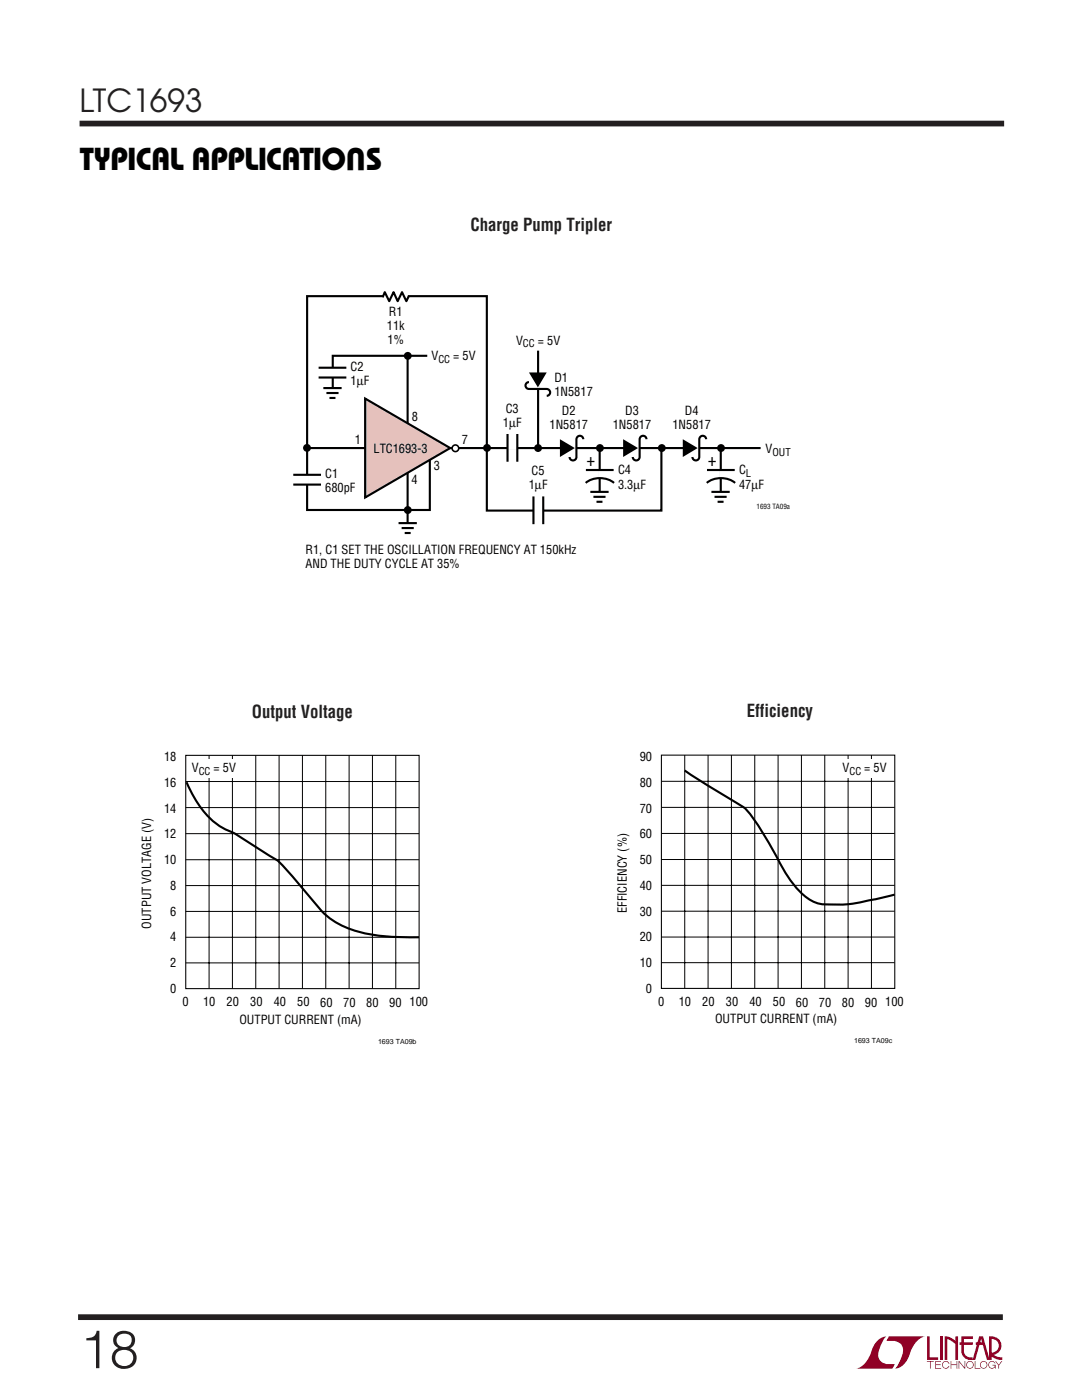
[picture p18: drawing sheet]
<svg xmlns="http://www.w3.org/2000/svg" width="216mm" height="279mm" viewBox="0 0 216 279" stroke-linecap="round" stroke-linejoin="round" font-family="sans-serif">
<defs><g id="words">
<text font-size="10.6" fill="#231f20" x="16" y="273">18</text>
<text font-size="6.3" fill="#231f20" x="15.9" y="22.3">LTC1693</text>
<g font-size="6.3">
<text x="72.9" y="29.5" transform="rotate(-180 72.9 29.5)">U</text>
<text x="16" y="33.9">TYPICAL APPLICATIONS</text>
</g>
<g font-size="3.5" fill="#231f20">
<text x="93.9" y="46.1">Charge Pump Tripler</text>
<text x="50.2" y="143.2">Output Voltage</text>
<text x="149" y="143.1">Efficiency</text>
</g>
<g font-size="3.5">
<text x="117.1" y="92.9">+</text>
<text x="141.2" y="92.9">+</text>
</g>
<g font-size="2.5">
<text x="77.2" y="65.8">11k</text>
<text x="77.6" y="63">R1</text>
<text x="77.3" y="68.7">1%</text>
<text x="86.1" y="71.9">V</text>
<text x="90.4" y="71.9">= 5V</text>
<text x="103" y="68.8">V</text>
<text x="107.3" y="68.8">= 5V</text>
<text x="69.9" y="74.1">C2</text>
<text x="69.9" y="76.9">1µF</text>
<text x="110.6" y="76.2">D1</text>
<text x="82.2" y="84">8</text>
<text x="100.9" y="82.4">C3</text>
<text x="110.6" y="79.1">1N5817</text>
<text x="112.1" y="82.8">D2</text>
<text x="124.7" y="82.8">D3</text>
<text x="136.6" y="82.8">D4</text>
<text x="70.8" y="88.7">1</text>
<text x="92.2" y="88.7">7</text>
<text x="100.3" y="85.2">1µF</text>
<text x="109.7" y="85.6">1N5817</text>
<text x="122.3" y="85.6">1N5817</text>
<text x="134.2" y="85.6">1N5817</text>
<text x="64.9" y="95.4">C1</text>
<text x="74.5" y="90.3">LTC1693-3</text>
<text x="86.6" y="93.8">3</text>
<text x="106.1" y="94.8">C5</text>
<text x="123.3" y="94.7">C4</text>
<text x="147.5" y="94.7">C</text>
<text x="152.8" y="90.4">V</text>
<text x="64.9" y="98.3">680pF</text>
<text x="82.1" y="96.7">4</text>
<text x="105.5" y="97.6">1µF</text>
<text x="123.3" y="97.5">3.3µF</text>
<text x="147.5" y="97.5">47µF</text>
<text x="61" y="110.6">R1, C1 SET THE OSCILLATION FREQUENCY AT 150kHz</text>
<text x="61" y="113.4">AND THE DUTY CYCLE AT 35%</text>
<text x="32.7" y="151.8">18</text>
<text x="38.3" y="154.1">V</text>
<text x="42.6" y="154.1">= 5V</text>
<text x="127.6" y="151.8">90</text>
<text x="168.1" y="154.1">V</text>
<text x="172.5" y="154.1">= 5V</text>
<text x="32.7" y="157">16</text>
<text x="127.6" y="157">80</text>
<text x="32.7" y="167.2">12</text>
<text x="32.7" y="162.2">14</text>
<text x="127.6" y="167.1">60</text>
<text x="127.6" y="162.2">70</text>
<text x="32.7" y="172.5">10</text>
<text x="127.6" y="172.4">50</text>
<text x="34" y="177.6">8</text>
<text x="127.6" y="177.5">40</text>
<text x="30.2" y="185.3" transform="rotate(-90 30.2 185.3)">OUTPUT VOLTAGE (V)</text>
<text x="34" y="182.8">6</text>
<text x="125.1" y="182.2" transform="rotate(-90 125.1 182.2)">EFFICIENCY (%)</text>
<text x="127.6" y="182.8">30</text>
<text x="34" y="187.8">4</text>
<text x="127.6" y="187.8">20</text>
<text x="34" y="193">2</text>
<text x="127.6" y="193">10</text>
<text x="34" y="198.1">0</text>
<text x="36.4" y="200.8">0</text>
<text x="40.5" y="200.8">10</text>
<text x="45.2" y="200.8">20</text>
<text x="49.9" y="200.8">30</text>
<text x="54.6" y="200.8">40</text>
<text x="59.3" y="200.8">50</text>
<text x="63.9" y="200.9">60</text>
<text x="68.5" y="200.9">70</text>
<text x="73.1" y="200.9">80</text>
<text x="77.7" y="200.9">90</text>
<text x="81.7" y="200.8">100</text>
<text x="128.9" y="198.1">0</text>
<text x="131.3" y="200.8">0</text>
<text x="135.4" y="200.8">10</text>
<text x="140.1" y="200.8">20</text>
<text x="144.8" y="200.8">30</text>
<text x="149.5" y="200.8">40</text>
<text x="154.2" y="200.8">50</text>
<text x="158.8" y="200.9">60</text>
<text x="163.4" y="200.9">70</text>
<text x="168" y="200.9">80</text>
<text x="172.6" y="200.9">90</text>
<text x="176.6" y="200.8">100</text>
<text x="47.8" y="204.3">OUTPUT CURRENT (mA)</text>
<text x="142.7" y="204.2">OUTPUT CURRENT (mA)</text>
</g>
<g font-size="2.1">
<text x="104.4" y="69.3">CC</text>
<text x="87.5" y="72.4">CC</text>
<text x="148.9" y="95.2">L</text>
<text x="154.1" y="90.9">OUT</text>
<text x="39.7" y="154.6">CC</text>
<text x="169.5" y="154.6">CC</text>
</g>
<g font-size="1.4">
<text x="150.9" y="101.6">1693 TA09a</text>
<text x="75.4" y="208.3">1693 TA09b</text>
<text x="170.4" y="208.2">1693 TA09c</text>
</g>
</g></defs>
<g fill="#900126">
<path d="M185 266.7h.5v4.2h1.7v.5h-2.2z"/>
<path d="M175.3 267.3l.5-.3 1.1-.3a5.3 5.3 0 0 0-1.6 4.3 2.68 2.68 0 0 0 3.3 1.3l-.5 .8h-7.3a5.1 5.1 0 0 0 3.2-3.9l.4-.8z"/>
<path d="M177.4 266.7h7.2a5.1 5.1 0 0 0-3.2 4 3.4 3.4 0 0 1-2.8 2.4 5.3 5.3 0 0 0 1.5-4.2 2.67 2.67 0 0 0-3.2-1.3z"/>
<path d="M187.6 266.7h.5v4.7h-.5z"/>
<path d="M188.5 266.7l1.1 .2 1 .7v-.9h.6v4.7h-.6v-3.2l-.9-.6-.7-.4v4.2h-.5z"/>
<path d="M184.9 271.6h1.4v.2h-.6v1.3h-.1v-1.3h-.7z"/>
<path d="M186.6 271.6h1.2v.2h-1.1v.5h1v.1h-1v.6h1.1v.1h-1.2z"/>
<path d="M189.7 271.6h.1v.7h1.1v-.7h.1v1.5h-.1v-.7h-1.1v.7h-.1z"/>
<path d="M191.3 271.6h.1l1.1 1.3v-1.3h.1v1.5l-.1 .1-1.1-1.4v1.3h-.1z"/>
<path d="M194.5 271.6h.1v1.4h1v.1h-1.1z"/>
<path d="M198.6 271.6h.1l.6 .8 .5-.8h.2l-.7 .9v.6h-.1v-.6z"/>
<path d="M191.8 266.7h2.3v.5h-1.8v.7h1.8v.5h-1.8v1.2a1.37 1.37 0 0 0 1.8 1.3v.5l1.3-4.7h.8l1.1 4.3v-4.3a1.91 1.91 0 0 1 2.5 1.4 1.91 1.91 0 0 1-1.5 2.3l.7 .4 1 .1v.5h-.4a3.5 3.5 0 0 1-1.9-.8v-.6a1.39 1.39 0 0 0 1.6-1.3 1.39 1.39 0 0 0-1.4-1.5v4.2h-1l-.8-3h-1.4v-.5h1.3l-.2-.7-1.2 4.2a2.13 2.13 0 0 1-2.7-1.3l-.1-1.7h-.3v-.5h.3z"/>
<path d="M193 271.8a.75 .75 0 0 1 1.2 .2 .75 .75 0 0 1-.4 1.1 .75 .75 0 0 1-1-.7h.1a.61 .61 0 0 0 .9 .5 .61 .61 0 0 0 .2-1 .61 .61 0 0 0-1 .2l-.1 .3h-.1z"/>
<path d="M195.7 271.8a.75 .75 0 0 1 1.2 .2 .75 .75 0 0 1-.4 1.1 .75 .75 0 0 1-1-.7h.2a.61 .61 0 0 0 .8 .5 .61 .61 0 0 0 .2-1 .61 .61 0 0 0-1 .2v.3h-.2z"/>
<path d="M197.4 271.8a.74 .74 0 0 1 1.2 .3h-.1a.61 .61 0 0 0-1-.2 .61 .61 0 0 0 .1 1 .61 .61 0 0 0 .9-.4h-.5v-.1h.7v.7h-.2v-.3a.76 .76 0 0 1-1.1 .2 .76 .76 0 0 1 0-1.2z"/>
<path d="M188.2 271.8a.74 .74 0 0 1 1.2 .4h-.1a.61 .61 0 0 0-.9-.3 .61 .61 0 0 0-.1 1 .61 .61 0 0 0 1-.3h.1a.75 .75 0 0 1-1.1 .4 .75 .75 0 0 1-.1-1.2z"/>
</g>
<path d="M15.9 24.7h184.5M15.6 262.9h184.5" fill="none" stroke="#231f20" stroke-width="1.1" stroke-linecap="butt"/>
<g fill="none" stroke="#000" stroke-width=".42">
<path d="M81.6 59.1l-.5 1-.9-1.8-.8 1.8-.9-1.8-.8 1.8-.9-1.8-.4 1M63.6 73.4h5.5M63.6 75.3h5.5M64.5 77.4h3.7M65.1 78.4h2.5M65.7 79.4h1.2M81.3 70.9v35.2M85.3 71h-18.9v8.1M105.5 76.3a.69 .69 0 0 0-.6 .6 .69 .69 0 0 0 .6 .7h3.6a.69 .69 0 0 1 .7 .7 .69 .69 0 0 1-.7 .7M107.4 70v19.3M58.5 94.8h5.6M58.5 96.7h5.6"/>
<path d="M61.5 89.4h90.3M101.3 86.6v5.5M103.2 86.6v5.5M106.4 99.1v5.5M108.4 99.1v5.5M116.4 87.7a.69 .69 0 0 0-.7-.7 .69 .69 0 0 0-.7 .7v3.5a.69 .69 0 0 1-.7 .7 .69 .69 0 0 1-.7-.7M116.9 96.4a4.7 4.7 0 0 1 5.6 0M116.9 93.8h5.5M117.8 98.2h3.6M118.4 99.2h2.4M119.7 89.4v10M129 87.7a.69 .69 0 0 0-.7-.7 .69 .69 0 0 0-.7 .7v3.5a.69 .69 0 0 1-.7 .7 .69 .69 0 0 1-.6-.7"/>
<path d="M132 89.5v12.4h-34.9v-42.8h-35.8v42.7h24.5v-11.6M140.9 87.7a.69 .69 0 0 0-.7-.7 .69 .69 0 0 0-.7 .7v3.5a.69 .69 0 0 1-.7 .7 .69 .69 0 0 1-.6-.7M141 96.4a4.7 4.7 0 0 1 5.7 0M141.1 93.8h5.5M142 98.2h3.6M142.6 99.2h2.4M143.8 89.4v10M119 100.1h1.2M143.2 100.1h1.2"/>
</g>
<path d="M66.4 77.5v2.2M119.6 98.2v2.2M143.8 98.2v2.2" fill="none" stroke="#fff" stroke-width=".97" stroke-linecap="butt"/>
<path d="M76.6 59.2h4.8M66.4 73.4v1.9M107.3 75.4v2.2M61.3 94.8v1.9M101.3 89.4h1.9M112.8 89.4h2.2M119.7 93.8v1.6M125.4 89.4h2.2M137.3 89.4h2.2M143.8 93.8v1.6M106.5 101.9h1.9" fill="none" stroke="#fff" stroke-width=".71" stroke-linecap="butt"/>
<g fill="#000">
<path d="M105.5 74.3h3.6l-1.8 3zM111.7 87.7l3 1.7-3 1.8zM124.3 87.7l3 1.7-3 1.8zM136.2 87.7l3 1.7-3 1.8z"/>
<circle cx="81.4" cy="71" r=".79"/>
<circle cx="61.3" cy="89.4" r=".79"/>
<circle cx="97.2" cy="89.4" r=".79"/>
<circle cx="107.4" cy="89.4" r=".79"/>
<circle cx="119.7" cy="89.4" r=".79"/>
<circle cx="132.1" cy="89.4" r=".79"/>
<circle cx="143.9" cy="89.4" r=".79"/>
<circle cx="81.4" cy="101.8" r=".79"/>
</g>
<path d="M72.9 79.5l16.9 9.9-16.9 9.9z" fill="#e5c1bc"/>
<path d="M72.9 79.5l16.9 9.9-16.9 9.9z" fill="none" stroke="#000" stroke-width=".42"/>
<circle cx="90.9" cy="89.5" r=".66" fill="#fff" stroke="#000" stroke-width=".32"/>
<path d="M81.4 104.4v2.2" fill="none" stroke="#fff" stroke-width=".97" stroke-linecap="butt"/>
<path d="M79.5 104.4h3.7M80.1 105.4h2.5M80.8 106.4h1.1" fill="none" stroke="#000" stroke-width=".42"/>
<path d="M37.1 150.7h46.5v46.6h-46.5z" fill="none" stroke="#000" stroke-width=".21"/>
<g fill="none" stroke="#000" stroke-width=".2">
<path d="M37 156h46.6M41.7 150.7v46.6M46.4 150.7v46.6M51 150.7v46.6M55.7 150.7v46.6M60.3 150.7v46.6M65 150.7v46.6M69.7 150.7v46.6M74.3 150.7v46.6M79 150.7v46.6M37 176.7h46.6M37 171.6h46.6"/>
<path d="M37 166.4h46.6M37 161.2h46.6M37 192.2h46.6M37 187.1h46.6M37 181.9h46.6"/>
</g>
<path d="M39.4 151.4h8v3.8h-8z" fill="#fff"/>
<path d="M37.2 156.1a19.1 19.1 0 0 0 6.8 8.9l.8 .4a19 19 0 0 1 5.1 2.9l4.8 3.1a17.2 17.2 0 0 1 4.2 4.1l3 3.6a16.7 16.7 0 0 0 8.7 6.6 42.2 42.2 0 0 0 13 1.4" fill="none" stroke="#000" stroke-width=".42"/>
<path d="M132 150.7h46.5v46.6h-46.5z" fill="none" stroke="#000" stroke-width=".21"/>
<g fill="none" stroke="#000" stroke-width=".2">
<path d="M132 155.9h46.5M136.6 150.7v46.5M141.3 150.7v46.5M145.9 150.7v46.5M150.6 150.7v46.5M155.3 150.7v46.5M159.9 150.7v46.5M164.6 150.7v46.5M169.2 150.7v46.5M173.9 150.7v46.5M132 176.7h46.5M132 171.5h46.5"/>
<path d="M132 166.3h46.5M132 161.1h46.5M132 192.1h46.5M132 187h46.5M132 181.9h46.5"/>
</g>
<path d="M167 151.4h7.9v3.8h-7.9z" fill="#fff"/>
<path d="M136.6 153.8l4.1 2.6 6.7 4.1a7 7 0 0 1 3 2.9l4.2 7a30.1 30.1 0 0 0 5.5 8 7 7 0 0 0 5.9 2.1 32.7 32.7 0 0 0 9-1.1l3.5-.9" fill="none" stroke="#000" stroke-width=".42"/>
<use href="#words"/>
</svg>
